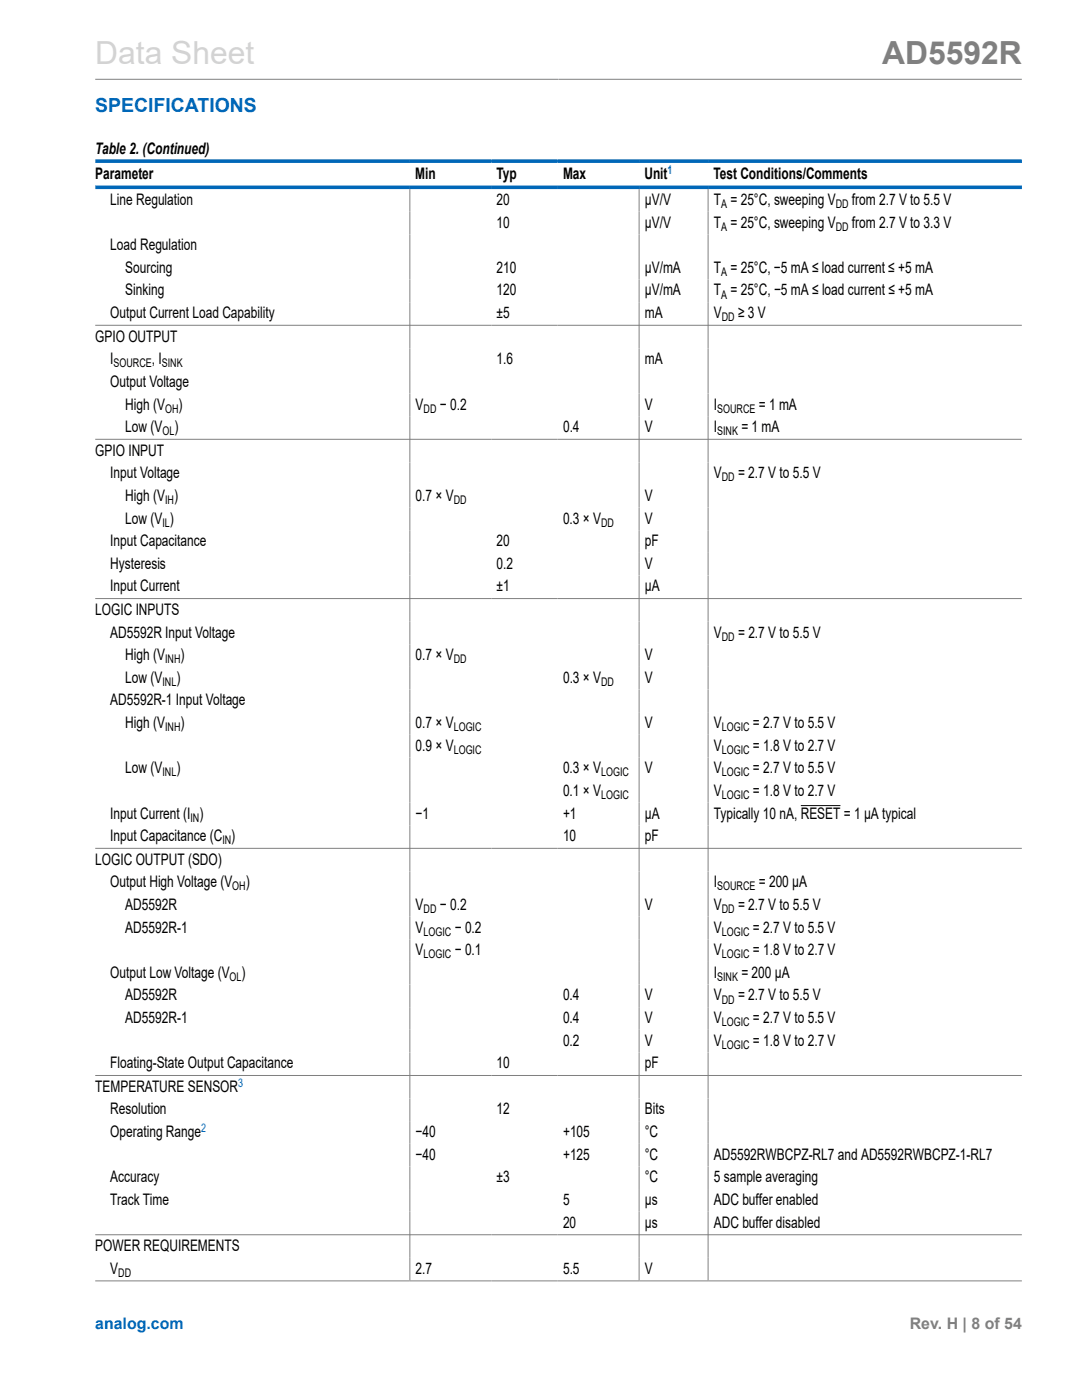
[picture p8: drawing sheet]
<svg xmlns="http://www.w3.org/2000/svg" width="216mm" height="279mm" viewBox="0 0 216 279" stroke-linecap="round" stroke-linejoin="round" font-family="sans-serif">
<defs><g id="words">
<text font-size="6.3" fill="#d3d3d3" x="19" y="12.7">Data Sheet</text>
<text font-size="6.3" fill="#808080" x="176" y="12.7">AD5592R</text>
<text font-size="3.9" fill="#0067b8" x="19" y="22.3">SPECIFICATIONS</text>
<g font-size="3.2">
<text x="19" y="30.8">Table 2. (Continued)</text>
<text x="19" y="35.7">Parameter</text>
<text x="82.8" y="35.7">Min</text>
<text x="99.1" y="35.7">Typ</text>
<text x="112.3" y="35.7">Max</text>
<text x="128.6" y="35.7">Unit</text>
<text x="142.4" y="35.7">Test Conditions/Comments</text>
<text x="22" y="40.9">Line Regulation</text>
<text x="99.1" y="40.9">20</text>
<text x="128.7" y="40.9">µV/V</text>
<text x="142.4" y="40.9">T = 25°C, sweeping V</text>
<text x="170" y="40.9">from 2.7 V to 5.5 V</text>
<text x="99.1" y="45.4">10</text>
<text x="128.7" y="45.4">µV/V</text>
<text x="142.4" y="45.4">T = 25°C, sweeping V</text>
<text x="170" y="45.4">from 2.7 V to 3.3 V</text>
<text x="22" y="49.9">Load Regulation</text>
<text x="25" y="59">Sinking</text>
<text x="25" y="54.5">Sourcing</text>
<text x="99.1" y="59">120</text>
<text x="99.1" y="54.5">210</text>
<text x="128.7" y="59">µV/mA</text>
<text x="128.7" y="54.5">µV/mA</text>
<text x="142.4" y="59">T = 25°C, −5 mA ≤ load current ≤ +5 mA</text>
<text x="142.4" y="54.5">T = 25°C, −5 mA ≤ load current ≤ +5 mA</text>
<text x="22" y="63.5">Output Current Load Capability</text>
<text x="99.1" y="63.5">±5</text>
<text x="128.7" y="63.5">mA</text>
<text x="142.4" y="63.5">V</text>
<text x="147.3" y="63.5">≥ 3 V</text>
<text x="19" y="68.2">GPIO OUTPUT</text>
<text x="22" y="72.7">I</text>
<text x="22" y="77.2">Output Voltage</text>
<text x="30.3" y="72.7">, I</text>
<text x="99.1" y="72.7">1.6</text>
<text x="128.7" y="72.7">mA</text>
<text x="25" y="81.7">High (V</text>
<text x="35.6" y="81.7">)</text>
<text x="82.9" y="81.7">V</text>
<text x="87.8" y="81.7">− 0.2</text>
<text x="128.7" y="81.7">V</text>
<text x="142.4" y="81.7">I</text>
<text x="151.4" y="81.7">= 1 mA</text>
<text x="25" y="86.2">Low (V</text>
<text x="34.8" y="86.2">)</text>
<text x="112.3" y="86.2">0.4</text>
<text x="128.7" y="86.2">V</text>
<text x="142.4" y="86.2">I</text>
<text x="147.9" y="86.2">= 1 mA</text>
<text x="19" y="90.9">GPIO INPUT</text>
<text x="22" y="95.4">Input Voltage</text>
<text x="142.4" y="95.4">V</text>
<text x="147.3" y="95.4">= 2.7 V to 5.5 V</text>
<text x="25" y="100">High (V )</text>
<text x="82.9" y="100">0.7 × V</text>
<text x="128.7" y="100">V</text>
<text x="25" y="104.5">Low (V )</text>
<text x="112.3" y="104.5">0.3 × V</text>
<text x="128.7" y="104.5">V</text>
<text x="22" y="109">Input Capacitance</text>
<text x="22" y="113.5">Hysteresis</text>
<text x="99.1" y="109">20</text>
<text x="99.1" y="113.5">0.2</text>
<text x="128.7" y="109">pF</text>
<text x="128.7" y="113.5">V</text>
<text x="22" y="118">Input Current</text>
<text x="99.1" y="118">±1</text>
<text x="128.7" y="118">µA</text>
<text x="19" y="122.7">LOGIC INPUTS</text>
<text x="22" y="127.2">AD5592R Input Voltage</text>
<text x="25" y="131.7">High (V</text>
<text x="36" y="131.7">)</text>
<text x="82.9" y="131.7">0.7 × V</text>
<text x="128.7" y="131.7">V</text>
<text x="142.4" y="127.2">V</text>
<text x="147.3" y="127.2">= 2.7 V to 5.5 V</text>
<text x="25" y="136.3">Low (V</text>
<text x="35.2" y="136.3">)</text>
<text x="112.3" y="136.3">0.3 × V</text>
<text x="128.7" y="136.3">V</text>
<text x="22" y="140.8">AD5592R-1 Input Voltage</text>
<text x="25" y="145.3">High (V</text>
<text x="36" y="145.3">)</text>
<text x="82.9" y="145.3">0.7 × V</text>
<text x="82.9" y="149.8">0.9 × V</text>
<text x="128.7" y="145.3">V</text>
<text x="142.4" y="145.3">V</text>
<text x="142.4" y="149.8">V</text>
<text x="150.2" y="145.3">= 2.7 V to 5.5 V</text>
<text x="150.2" y="149.8">= 1.8 V to 2.7 V</text>
<text x="25" y="154.3">Low (V</text>
<text x="35.2" y="154.3">)</text>
<text x="112.3" y="154.3">0.3 × V</text>
<text x="128.7" y="154.3">V</text>
<text x="142.4" y="154.3">V</text>
<text x="150.2" y="154.3">= 2.7 V to 5.5 V</text>
<text x="112.3" y="158.8">0.1 × V</text>
<text x="142.4" y="158.8">V</text>
<text x="150.2" y="158.8">= 1.8 V to 2.7 V</text>
<text x="22" y="167.9">Input Capacitance (C )</text>
<text x="22" y="163.4">Input Current (I )</text>
<text x="82.9" y="163.4">−1</text>
<text x="112.3" y="163.4">+1</text>
<text x="112.3" y="167.9">10</text>
<text x="128.7" y="163.4">µA</text>
<text x="128.7" y="167.9">pF</text>
<text x="142.4" y="163.4">Typically 10 nA, RESET = 1 µA typical</text>
<text x="19" y="172.6">LOGIC OUTPUT (SDO)</text>
<text x="22" y="177.1">Output High Voltage (V</text>
<text x="49" y="177.1">)</text>
<text x="142.4" y="177.1">I</text>
<text x="151.4" y="177.1">= 200 µA</text>
<text x="25" y="181.6">AD5592R</text>
<text x="82.9" y="181.6">V</text>
<text x="87.8" y="181.6">− 0.2</text>
<text x="128.7" y="181.6">V</text>
<text x="142.4" y="181.6">V</text>
<text x="147.3" y="181.6">= 2.7 V to 5.5 V</text>
<text x="25" y="186.1">AD5592R-1</text>
<text x="82.9" y="190.6">V</text>
<text x="82.9" y="186.1">V</text>
<text x="90.7" y="190.6">− 0.1</text>
<text x="90.7" y="186.1">− 0.2</text>
<text x="142.4" y="190.6">V</text>
<text x="142.4" y="186.1">V</text>
<text x="150.2" y="186.1">= 2.7 V to 5.5 V</text>
<text x="150.2" y="190.6">= 1.8 V to 2.7 V</text>
<text x="22" y="195.1">Output Low Voltage (V</text>
<text x="48.2" y="195.1">)</text>
<text x="142.4" y="195.1">I</text>
<text x="147.9" y="195.1">= 200 µA</text>
<text x="25" y="199.7">AD5592R</text>
<text x="112.3" y="199.7">0.4</text>
<text x="128.7" y="199.7">V</text>
<text x="142.4" y="199.7">V</text>
<text x="147.3" y="199.7">= 2.7 V to 5.5 V</text>
<text x="25" y="204.2">AD5592R-1</text>
<text x="112.3" y="204.2">0.4</text>
<text x="112.3" y="208.7">0.2</text>
<text x="128.7" y="204.2">V</text>
<text x="128.7" y="208.7">V</text>
<text x="142.4" y="204.2">V</text>
<text x="142.4" y="208.7">V</text>
<text x="150.2" y="204.2">= 2.7 V to 5.5 V</text>
<text x="150.2" y="208.7">= 1.8 V to 2.7 V</text>
<text x="22" y="213.2">Floating-State Output Capacitance</text>
<text x="99.1" y="213.2">10</text>
<text x="128.7" y="213.2">pF</text>
<text x="19" y="217.9">TEMPERATURE SENSOR</text>
<text x="22" y="222.4">Resolution</text>
<text x="22" y="226.9">Operating Range</text>
<text x="82.9" y="226.9">−40</text>
<text x="99.1" y="222.4">12</text>
<text x="112.3" y="226.9">+105</text>
<text x="128.7" y="222.4">Bits</text>
<text x="128.7" y="226.9">°C</text>
<text x="82.9" y="231.4">−40</text>
<text x="112.3" y="231.4">+125</text>
<text x="128.7" y="231.4">°C</text>
<text x="142.4" y="231.4">AD5592RWBCPZ-RL7 and AD5592RWBCPZ-1-RL7</text>
<text x="22" y="236">Accuracy</text>
<text x="99.1" y="236">±3</text>
<text x="128.7" y="236">°C</text>
<text x="142.4" y="236">5 sample averaging</text>
<text x="22" y="240.5">Track Time</text>
<text x="112.3" y="240.5">5</text>
<text x="112.3" y="245">20</text>
<text x="128.7" y="240.5">µs</text>
<text x="128.7" y="245">µs</text>
<text x="142.4" y="240.5">ADC buffer enabled</text>
<text x="142.4" y="245">ADC buffer disabled</text>
<text x="19" y="249.7">POWER REQUIREMENTS</text>
<text x="22" y="254.2">V</text>
<text x="82.9" y="254.2">2.7</text>
<text x="112.3" y="254.2">5.5</text>
<text x="128.7" y="254.2">V</text>
</g>
<text font-size="3.2" fill="#0067b8" x="19" y="265.3">analog.com</text>
<text font-size="3.2" fill="#808080" x="181.5" y="265.3">Rev. H | 8 of 54</text>
<g font-size="2.4" fill="#0067b8">
<text x="133.2" y="34.6">1</text>
<text x="47.5" y="216.8">3</text>
<text x="40.1" y="225.9">2</text>
</g>
<g font-size="2.4">
<text x="143.9" y="41.5">A</text>
<text x="166.8" y="41.5">DD</text>
<text x="143.9" y="46.1">A</text>
<text x="166.8" y="46.1">DD</text>
<text x="143.9" y="59.6">A</text>
<text x="143.9" y="55.1">A</text>
<text x="144" y="64.1">DD</text>
<text x="22.7" y="73.3">SOURCE</text>
<text x="32.3" y="73.3">SINK</text>
<text x="32.9" y="82.4">OH</text>
<text x="84.5" y="82.4">DD</text>
<text x="143.1" y="82.4">SOURCE</text>
<text x="32.4" y="86.9">OL</text>
<text x="143.1" y="86.9">SINK</text>
<text x="32.9" y="100.6">IH</text>
<text x="90.5" y="100.6">DD</text>
<text x="144" y="96.1">DD</text>
<text x="32.4" y="105.1">IL</text>
<text x="120" y="105.1">DD</text>
<text x="144" y="127.9">DD</text>
<text x="32.4" y="136.9">INL</text>
<text x="32.9" y="132.4">INH</text>
<text x="90.5" y="132.4">DD</text>
<text x="120" y="136.9">DD</text>
<text x="32.9" y="145.9">INH</text>
<text x="90.5" y="145.9">LOGIC</text>
<text x="144" y="145.9">LOGIC</text>
<text x="32.4" y="155">INL</text>
<text x="90.5" y="150.4">LOGIC</text>
<text x="120" y="155">LOGIC</text>
<text x="144" y="150.4">LOGIC</text>
<text x="144" y="155">LOGIC</text>
<text x="120" y="159.5">LOGIC</text>
<text x="144" y="159.5">LOGIC</text>
<text x="38" y="164">IN</text>
<text x="44.4" y="168.5">IN</text>
<text x="46.4" y="177.7">OH</text>
<text x="143.1" y="177.7">SOURCE</text>
<text x="84.5" y="182.2">DD</text>
<text x="144" y="182.2">DD</text>
<text x="84.5" y="191.3">LOGIC</text>
<text x="84.5" y="186.7">LOGIC</text>
<text x="144" y="186.7">LOGIC</text>
<text x="144" y="191.3">LOGIC</text>
<text x="45.8" y="195.8">OL</text>
<text x="143.1" y="195.8">SINK</text>
<text x="144" y="200.3">DD</text>
<text x="144" y="204.8">LOGIC</text>
<text x="144" y="209.3">LOGIC</text>
<text x="23.6" y="254.8">DD</text>
</g>
</g></defs>
<path d="M19 15.8h184.9M81.8 37.7v217.8M127.5 37.7v217.8M141.3 37.7v217.8M19 64.9h184.9M19 87.7h184.9M19 119.5h184.9M19 169.3h184.9M19 214.6h184.9M19 246.4h184.9M19 255.6h184.9" fill="none" stroke="#808080" stroke-width=".2"/>
<path d="M159.8 160.8h7.9" fill="none" stroke="#000" stroke-width=".2"/>
<path d="M19 32.2h184.9M19 37.4h184.9" fill="none" stroke="#0067b8" stroke-width=".71"/>
<use href="#words"/>
</svg>
